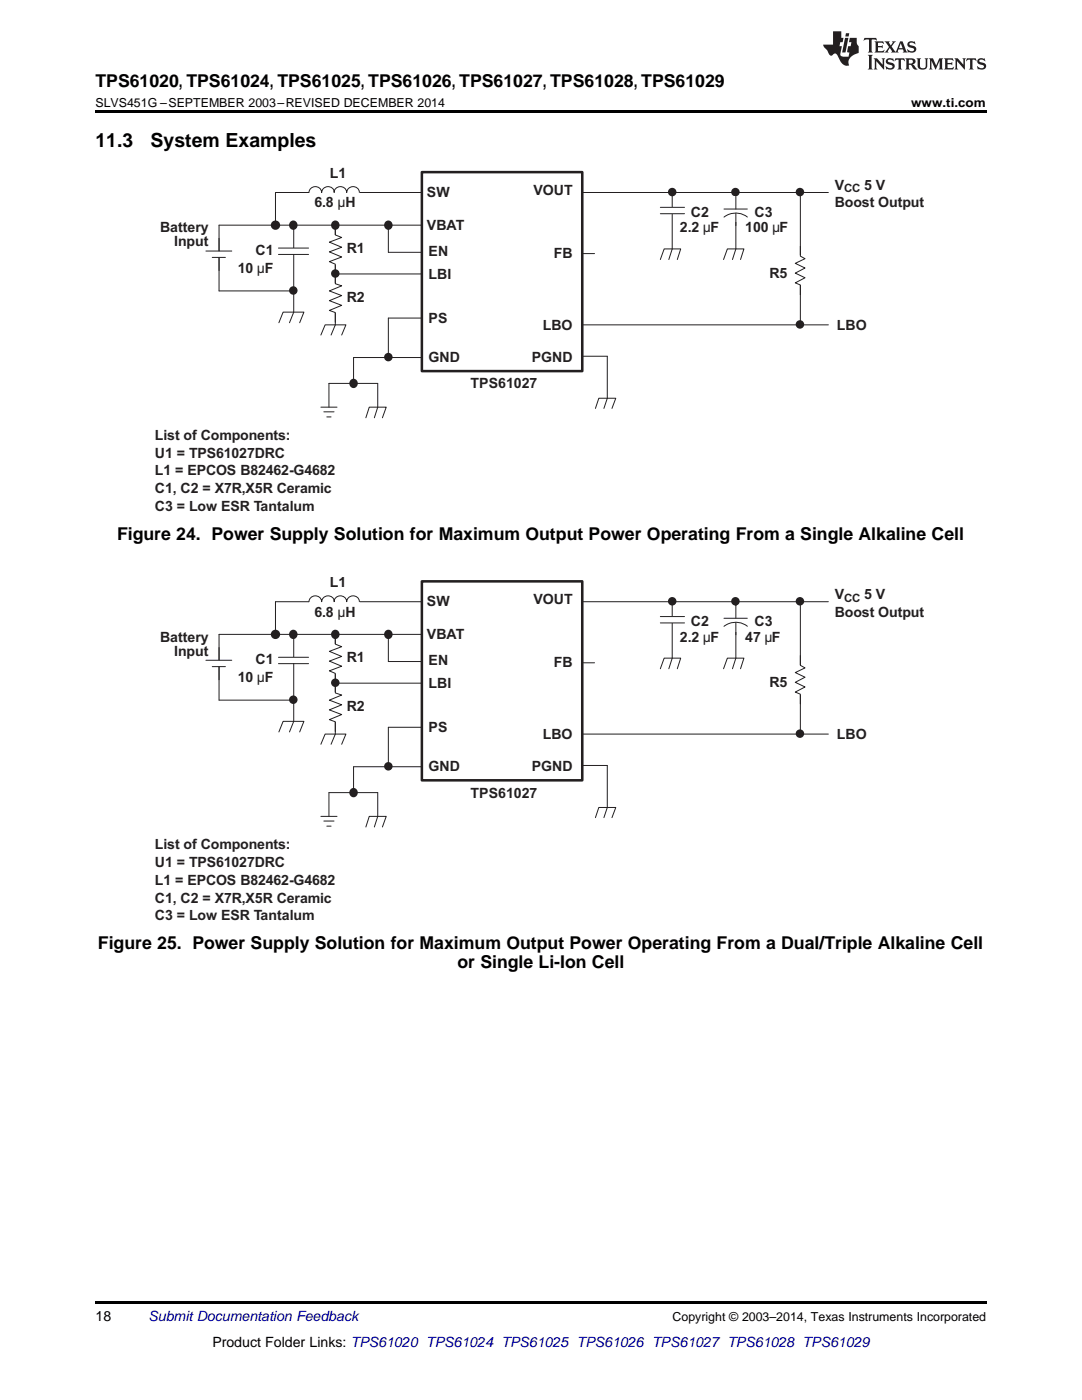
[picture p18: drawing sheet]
<svg xmlns="http://www.w3.org/2000/svg" width="216mm" height="279mm" viewBox="0 0 216 279" stroke-linecap="round" stroke-linejoin="round" font-family="sans-serif">
<defs><g id="words">
<g font-size="3.9">
<text x="19" y="29.3">11.3</text>
<text x="30.1" y="29.3">System Examples</text>
</g>
<g font-size="3.5">
<text x="19" y="17.3">TPS61020, TPS61024, TPS61025, TPS61026, TPS61027, TPS61028, TPS61029</text>
<text x="23.4" y="107.8">Figure 24. Power Supply Solution for Maximum Output Power Operating From a Single Alkaline Cell</text>
<text x="19.5" y="189.4">Figure 25. Power Supply Solution for Maximum Output Power Operating From a Dual/Triple Alkaline Cell</text>
<text x="91.3" y="193.1">or Single Li-Ion Cell</text>
</g>
<g font-size="2.8" fill="#231f20">
<text x="65.8" y="35.5">L1</text>
<text x="62.8" y="41.4">6.8 µH</text>
<text x="85.2" y="39.3">SW</text>
<text x="106.4" y="38.9">VOUT</text>
<text x="166.6" y="37.8">V</text>
<text x="166.6" y="41.4">Boost Output</text>
<text x="172.4" y="37.8">5 V</text>
<text x="31.9" y="46.4">Battery</text>
<text x="85.2" y="46">VBAT</text>
<text x="135.7" y="46.4">2.2 µF</text>
<text x="137.9" y="43.2">C2</text>
<text x="148.7" y="46.4">100 µF</text>
<text x="150.6" y="43.2">C3</text>
<text x="34.7" y="49.2">Input</text>
<text x="51" y="50.9">C1</text>
<text x="69.2" y="50.4">R1</text>
<text x="85.5" y="51.1">EN</text>
<text x="110.5" y="51.5">FB</text>
<text x="47.4" y="54.4">10 µF</text>
<text x="85.5" y="55.6">LBI</text>
<text x="153.5" y="55.4">R5</text>
<text x="69.2" y="60.2">R2</text>
<text x="85.5" y="64.4">PS</text>
<text x="108.3" y="65.8">LBO</text>
<text x="167" y="65.8">LBO</text>
<text x="85.5" y="72.3">GND</text>
<text x="93.9" y="77.5">TPS61027</text>
<text x="106.1" y="72.3">PGND</text>
<text x="30.9" y="87.9">List of Components:</text>
<text x="30.9" y="91.4">U1 = TPS61027DRC</text>
<text x="30.9" y="94.9">L1 = EPCOS B82462-G4682</text>
<text x="30.9" y="98.4">C1, C2 = X7R,X5R Ceramic</text>
<text x="30.9" y="101.9">C3 = Low ESR Tantalum</text>
<text x="65.8" y="117.2">L1</text>
<text x="166.6" y="119.5">V</text>
<text x="172.4" y="119.5">5 V</text>
<text x="62.8" y="123">6.8 µH</text>
<text x="85.2" y="121">SW</text>
<text x="106.4" y="120.6">VOUT</text>
<text x="137.9" y="124.9">C2</text>
<text x="150.6" y="124.9">C3</text>
<text x="166.6" y="123">Boost Output</text>
<text x="31.9" y="128">Battery</text>
<text x="34.7" y="130.8">Input</text>
<text x="85.2" y="127.6">VBAT</text>
<text x="135.7" y="128">2.2 µF</text>
<text x="148.7" y="128">47 µF</text>
<text x="47.4" y="136.1">10 µF</text>
<text x="51" y="132.5">C1</text>
<text x="69.2" y="132.1">R1</text>
<text x="85.5" y="137.3">LBI</text>
<text x="85.5" y="132.8">EN</text>
<text x="110.5" y="133.2">FB</text>
<text x="153.5" y="137.1">R5</text>
<text x="69.2" y="141.8">R2</text>
<text x="85.5" y="146.1">PS</text>
<text x="108.3" y="147.4">LBO</text>
<text x="167" y="147.4">LBO</text>
<text x="85.5" y="154">GND</text>
<text x="106.1" y="154">PGND</text>
<text x="93.9" y="159.2">TPS61027</text>
<text x="30.9" y="169.5">List of Components:</text>
<text x="30.9" y="173.1">U1 = TPS61027DRC</text>
<text x="30.9" y="176.6">L1 = EPCOS B82462-G4682</text>
<text x="30.9" y="180.1">C1, C2 = X7R,X5R Ceramic</text>
<text x="30.9" y="183.6">C3 = Low ESR Tantalum</text>
</g>
<g font-size="2.8">
<text x="19" y="263.6">18</text>
<text x="42.4" y="268.9">Product Folder Links: TPS61020 TPS61024 TPS61025 TPS61026 TPS61027 TPS61028 TPS61029</text>
</g>
<text font-size="2.8" fill="#0000c8" x="29.6" y="263.6">Submit Documentation Feedback</text>
<g font-size="2.5">
<text x="19" y="21.4">SLVS451G –SEPTEMBER 2003–REVISED DECEMBER 2014</text>
<text x="181.8" y="21.4">www.ti.com</text>
<text x="134.2" y="263.6">Copyright © 2003–2014, Texas Instruments Incorporated</text>
</g>
<g font-size="2.3" fill="#231f20">
<text x="168.4" y="38.4">CC</text>
<text x="168.4" y="120.1">CC</text>
</g>
</g></defs>
<path d="M19 259.7h177.8v.5h-177.8z" fill="#000"/>
<path d="M55 120.1h110.3M66.9 136.3h22M77.5 132h14.2M105.8 126.6h-62.1v13.1M110.3 132.3h8.3M70.5 153h21.2M77.5 145.1h14.2M113.5 152.8h7.7M113.5 146.5h51.8" fill="none" stroke="#231f20" stroke-width=".2"/>
<path d="M84.2 116h32v39.7h-32z" fill-rule="evenodd" fill="#fff"/>
<path d="M84.2 116h32v39.7h-32z" fill="none" stroke="#231f20" stroke-width=".51"/>
<path d="M61.7 119.2h9.9v2.1h-9.9z" fill-rule="evenodd" fill="#fff"/>
<path d="M66.7 120a1.26 1.26 0 0 0-1.3-1.1 1.26 1.26 0 0 0-1.2 1.2M64.2 120a1.26 1.26 0 0 0-1.3-1.1 1.26 1.26 0 0 0-1.2 1.2M66.9 126.6v19.9M69.2 120a1.26 1.26 0 0 0-1.3-1.1 1.26 1.26 0 0 0-1.2 1.2M71.7 120.1a1.26 1.26 0 0 0-1.3-1.2 1.26 1.26 0 0 0-1.2 1.2M77.5 145.1v7.9" fill="none" stroke="#231f20" stroke-width=".2"/>
<path d="M65.8 128.6h2.4v5.8h-2.4z" fill-rule="evenodd" fill="#fff"/>
<path d="M66.9 126.6v2l1.3 .5-2.5 .9 2.5 1-2.5 .9 2.5 1.1-2.5 .9 1.2 .5v1.9" fill="none" stroke="#231f20" stroke-width=".2"/>
<path d="M65.8 138.2h2.4v5.8h-2.4z" fill-rule="evenodd" fill="#fff"/>
<path d="M58.6 126.6v17.4M66.9 136.3v2l1.3 .4-2.5 1 2.5 1-2.5 1 2.5 .9-2.5 1 1.2 .4v2M64 148.5l.9-2h4.1l-.8 2M66.9 146.5l-.8 2" fill="none" stroke="#231f20" stroke-width=".2"/>
<path d="M56.8 131.2h3.3v1.2h-3.3z" fill-rule="evenodd" fill="#fff"/>
<path d="M43.7 139.7h14.9M55 120.1v6.5M55.6 131.2h6M55.6 132.4h6M159.7 120.1v26.4M55.6 146.1l.9-2.1h4.1l-.8 2.1M58.6 144l-.8 2.1M70.5 153v5.2" fill="none" stroke="#231f20" stroke-width=".2"/>
<path d="M158.8 132.7h1.9v5.8h-1.9z" fill-rule="evenodd" fill="#fff"/>
<path d="M159.7 130.8v2l.9 .5-1.9 .9 1.9 1-1.9 1 1.9 .9-1.9 1 1 .4v2" fill="none" stroke="#231f20" stroke-width=".2"/>
<circle cx="159.6" cy="120" r=".68" fill="#231f20"/>
<circle cx="159.6" cy="120" r=".68" fill="none" stroke="#231f20" stroke-width=".34"/>
<circle cx="159.6" cy="146.4" r=".68" fill="#231f20"/>
<circle cx="159.6" cy="146.4" r=".68" fill="none" stroke="#231f20" stroke-width=".34"/>
<path d="M134.1 120.1v11.2" fill="none" stroke="#231f20" stroke-width=".2"/>
<path d="M132.8 123h2.6v1.3h-2.6z" fill-rule="evenodd" fill="#fff"/>
<path d="M131.8 123h4.8M131.8 124.3h4.8" fill="none" stroke="#231f20" stroke-width=".2"/>
<circle cx="134.1" cy="120" r=".68" fill="#231f20"/>
<circle cx="134.1" cy="120" r=".68" fill="none" stroke="#231f20" stroke-width=".34"/>
<path d="M146.8 120.1v11.2" fill="none" stroke="#231f20" stroke-width=".2"/>
<circle cx="146.7" cy="120" r=".68" fill="#231f20"/>
<circle cx="146.7" cy="120" r=".68" fill="none" stroke="#231f20" stroke-width=".34"/>
<path d="M144.5 120.9h4.6v5.1h-4.6z" fill-rule="evenodd" fill="#fff"/>
<g fill="none" stroke="#231f20" stroke-width=".2">
<path d="M131.8 133.5l.7-2.2h3.3l-.7 2.2M134.1 131.3l-.6 2.2M144.4 133.5l.7-2.2h3.3l-.6 2.2M144.5 123.4h4.6M146.8 120.8v2.6M146.8 124.2v2.5M146.8 131.3l-.6 2.2M149.1 125a3.8 3.8 0 0 0-4.6 0M121.2 152.8v8.3l-.7 2.1M64 162.9h3.2M64.6 163.9h2.1M65.2 164.9h.9"/>
<path d="M65.6 162.9v-4.7h9.8v4.7l-.7 2.1M73 165l.7-2.1h3.4l-.8 2.1M118.8 163.2l.7-2.1h3.4l-.8 2.1"/>
</g>
<circle cx="66.9" cy="136.3" r=".68" fill="#231f20"/>
<circle cx="66.9" cy="136.3" r=".68" fill="none" stroke="#231f20" stroke-width=".34"/>
<circle cx="77.5" cy="152.9" r=".68" fill="#231f20"/>
<circle cx="77.5" cy="152.9" r=".68" fill="none" stroke="#231f20" stroke-width=".34"/>
<circle cx="70.5" cy="158.1" r=".72" fill="#231f20"/>
<circle cx="70.5" cy="158.1" r=".72" fill="none" stroke="#231f20" stroke-width=".34"/>
<circle cx="58.5" cy="139.6" r=".68" fill="#231f20"/>
<circle cx="58.5" cy="139.6" r=".68" fill="none" stroke="#231f20" stroke-width=".34"/>
<circle cx="55" cy="126.6" r=".76" fill="#231f20"/>
<circle cx="55" cy="126.6" r=".76" fill="none" stroke="#231f20" stroke-width=".34"/>
<circle cx="58.6" cy="126.6" r=".72" fill="#231f20"/>
<circle cx="58.6" cy="126.6" r=".72" fill="none" stroke="#231f20" stroke-width=".34"/>
<circle cx="66.9" cy="126.6" r=".72" fill="#231f20"/>
<circle cx="66.9" cy="126.6" r=".72" fill="none" stroke="#231f20" stroke-width=".34"/>
<path d="M41.1 131.8h5.2v1.2h-5.2z" fill-rule="evenodd" fill="#fff"/>
<path d="M41.1 131.8h5.1M42.4 133h2.6M43.7 129.2v2.6M43.7 133v2.7M77.5 126.6v5.4" fill="none" stroke="#231f20" stroke-width=".2"/>
<circle cx="77.5" cy="126.6" r=".72" fill="#231f20"/>
<circle cx="77.5" cy="126.6" r=".72" fill="none" stroke="#231f20" stroke-width=".34"/>
<path d="M55 38.4h110.3M66.9 54.7h22M77.5 50.4h14.2M105.8 44.9h-62.1v13.2M110.3 50.6h8.3M70.5 71.4h21.2M77.5 63.5h14.2M113.5 71.1h7.7M113.5 64.8h51.8" fill="none" stroke="#231f20" stroke-width=".2"/>
<path d="M84.2 34.4h32v39.7h-32z" fill-rule="evenodd" fill="#fff"/>
<path d="M84.2 34.4h32v39.7h-32z" fill="none" stroke="#231f20" stroke-width=".51"/>
<path d="M61.7 37.6h9.9v2h-9.9z" fill-rule="evenodd" fill="#fff"/>
<path d="M64.2 38.3a1.26 1.26 0 0 0-1.3-1.1 1.26 1.26 0 0 0-1.2 1.2M66.7 38.3a1.26 1.26 0 0 0-1.3-1.1 1.26 1.26 0 0 0-1.2 1.2M69.2 38.3a1.26 1.26 0 0 0-1.3-1.1 1.26 1.26 0 0 0-1.2 1.2M71.7 38.4a1.26 1.26 0 0 0-1.3-1.2 1.26 1.26 0 0 0-1.2 1.2M66.9 44.9v19.9M77.5 63.5v7.9" fill="none" stroke="#231f20" stroke-width=".2"/>
<path d="M65.8 46.9h2.4v5.8h-2.4z" fill-rule="evenodd" fill="#fff"/>
<path d="M66.9 44.9v2l1.3 .5-2.5 .9 2.5 1-2.5 1 2.5 1-2.5 .9 1.2 .5v2" fill="none" stroke="#231f20" stroke-width=".2"/>
<path d="M65.8 56.5h2.4v5.9h-2.4z" fill-rule="evenodd" fill="#fff"/>
<path d="M58.6 44.9v17.4M66.9 54.7v1.9l1.3 .4-2.5 1.1 2.5 .9-2.5 1 2.5 .9-2.5 1.1 1.2 .4v1.9M64 66.9l.9-2.1h4.1l-.8 2.1M66.9 64.8l-.8 2.1" fill="none" stroke="#231f20" stroke-width=".2"/>
<path d="M56.8 49.5h3.3v1.2h-3.3z" fill-rule="evenodd" fill="#fff"/>
<path d="M55 38.4v6.5M159.7 38.4v26.4M43.7 58.1h14.9M55.6 49.5h6M55.6 50.8h6M55.6 64.4l.9-2.1h4.1l-.8 2.1M58.6 62.3l-.8 2.1M70.5 71.4v5.1" fill="none" stroke="#231f20" stroke-width=".2"/>
<path d="M158.8 51h1.9v5.9h-1.9z" fill-rule="evenodd" fill="#fff"/>
<path d="M159.7 49.2v1.9l.9 .5-1.9 1 1.9 .9-1.9 1 1.9 .9-1.9 1.1 1 .4v1.9" fill="none" stroke="#231f20" stroke-width=".2"/>
<circle cx="159.6" cy="38.3" r=".68" fill="#231f20"/>
<circle cx="159.6" cy="38.3" r=".68" fill="none" stroke="#231f20" stroke-width=".34"/>
<circle cx="159.6" cy="64.7" r=".68" fill="#231f20"/>
<circle cx="159.6" cy="64.7" r=".68" fill="none" stroke="#231f20" stroke-width=".34"/>
<path d="M134.1 38.4v11.3" fill="none" stroke="#231f20" stroke-width=".2"/>
<path d="M132.8 41.4h2.6v1.3h-2.6z" fill-rule="evenodd" fill="#fff"/>
<path d="M131.8 41.4h4.8M131.8 42.7h4.8" fill="none" stroke="#231f20" stroke-width=".2"/>
<circle cx="134.1" cy="38.3" r=".68" fill="#231f20"/>
<circle cx="134.1" cy="38.3" r=".68" fill="none" stroke="#231f20" stroke-width=".34"/>
<path d="M146.8 38.4v11.3" fill="none" stroke="#231f20" stroke-width=".2"/>
<circle cx="146.7" cy="38.3" r=".68" fill="#231f20"/>
<circle cx="146.7" cy="38.3" r=".68" fill="none" stroke="#231f20" stroke-width=".34"/>
<path d="M144.5 39.3h4.6v5h-4.6z" fill-rule="evenodd" fill="#fff"/>
<g fill="none" stroke="#231f20" stroke-width=".2">
<path d="M146.8 39.1v2.6M131.8 51.8l.7-2.1h3.3l-.7 2.1M134.1 49.7l-.6 2.1M144.4 51.8l.7-2.1h3.3l-.6 2.1M144.5 41.7h4.6M146.8 42.6v2.4M146.8 49.7l-.6 2.1M149.1 43.3a3.8 3.8 0 0 0-4.6 0M121.2 71.1v8.4l-.7 2M64 81.3h3.2M64.6 82.2h2.1M65.2 83.2h.9"/>
<path d="M65.6 81.3v-4.8h9.8v4.8l-.7 2.1M73 83.4l.7-2.1h3.4l-.8 2.1M118.8 81.5l.7-2h3.4l-.8 2"/>
</g>
<circle cx="66.9" cy="54.6" r=".68" fill="#231f20"/>
<circle cx="66.9" cy="54.6" r=".68" fill="none" stroke="#231f20" stroke-width=".34"/>
<circle cx="77.5" cy="71.3" r=".68" fill="#231f20"/>
<circle cx="77.5" cy="71.3" r=".68" fill="none" stroke="#231f20" stroke-width=".34"/>
<circle cx="70.5" cy="76.5" r=".72" fill="#231f20"/>
<circle cx="70.5" cy="76.5" r=".72" fill="none" stroke="#231f20" stroke-width=".34"/>
<circle cx="58.5" cy="58" r=".68" fill="#231f20"/>
<circle cx="58.5" cy="58" r=".68" fill="none" stroke="#231f20" stroke-width=".34"/>
<circle cx="55" cy="44.9" r=".76" fill="#231f20"/>
<circle cx="55" cy="44.9" r=".76" fill="none" stroke="#231f20" stroke-width=".34"/>
<circle cx="58.6" cy="44.9" r=".72" fill="#231f20"/>
<circle cx="58.6" cy="44.9" r=".72" fill="none" stroke="#231f20" stroke-width=".34"/>
<circle cx="66.9" cy="44.9" r=".72" fill="#231f20"/>
<circle cx="66.9" cy="44.9" r=".72" fill="none" stroke="#231f20" stroke-width=".34"/>
<path d="M41.1 50.1h5.2v1.3h-5.2z" fill-rule="evenodd" fill="#fff"/>
<path d="M41.1 50.1h5.1M42.4 51.4h2.6M43.7 47.6v2.5M43.7 51.4v2.6M77.5 44.9v5.5" fill="none" stroke="#231f20" stroke-width=".2"/>
<circle cx="77.5" cy="44.9" r=".72" fill="#231f20"/>
<circle cx="77.5" cy="44.9" r=".72" fill="none" stroke="#231f20" stroke-width=".34"/>
<path d="M19 22h177.8v.5h-177.8z" fill="#000"/>
<g fill="#231f20">
<path d="M172.5 7.6l-.1 .5 .4-.2h.6v.1v2.1l-.2 .4h.9l-.2-.4v-2.1l.1-.1h.5l.5 .2-.2-.5zM174.5 8.3l.2 .3v1.5l-.2 .4h1.8l.2-.6a1.04 1.04 0 0 1-1.3 .2v-.7h.6l.3 .2v-.6l-.3 .2h-.6v-.6l.8-.1 .4 .3-.2-.5zM176.5 8.3l.9 1.1-.9 1.1h.8l-.2-.2 .4-.7 .5 .7-.2 .2h1.5l-.2-.2 .2-.4h.9l.1 .4-.2 .2h1l-.3-.3-.7-1.9h-.5l-.9 2-.8-1 .9-1h-.8l.1 .3-.4 .5-.3-.6 .1-.2zM179.7 8.6l.4 1h-.7zM181.3 8.4a.63 .63 0 0 0-.2 .7 .63 .63 0 0 0 .6 .4l.6 .2 .1 .2a.75 .75 0 0 1-.7 .4 .75 .75 0 0 1-.6-.5l.1 .7 .1-.1a1.11 1.11 0 0 0 1.5-.6 1.13 1.13 0 0 0-1.2-.8l-.1-.4a1.04 1.04 0 0 1 1.2 .2l-.2-.5-.2 .1-.4-.2zM173.2 10.9l.2 .4v2.2l-.2 .4h1l-.3-.4v-2.2l.3-.4zM174.3 11.6l.3 .4v1.5l-.3 .4h.8l-.2-.4v-1.3l1.5 1.7v-1.9l.2-.4h-.7l.2 .4v.9l-1.1-1.3zM177 11.8a.62 .62 0 0 0-.2 .7 .62 .62 0 0 0 .6 .4l.6 .1 .1 .3a.76 .76 0 0 1-.7 .3 .76 .76 0 0 1-.7-.4l.2 .7 .1-.1a1.11 1.11 0 0 0 1.5-.6 1.13 1.13 0 0 0-1.2-.8l-.1-.4a1.04 1.04 0 0 1 1.2 .2l-.2-.6-.2 .1-.5-.1zM178.7 11.6l-.2 .6a.61 .61 0 0 1 .8-.3v1.6l-.2 .4h.9l-.2-.4v-1.6a.63 .63 0 0 1 .7 .3l-.1-.6zM180.6 11.6l.3 .4v1.5l-.3 .4h1l-.2-.2-.1-.8 .6 .2a.76 .76 0 0 0 1.2 .7l-1-1a.58 .58 0 0 0 .6-.5 .58 .58 0 0 0-.5-.6zM181.4 11.9h.1a.45 .45 0 0 1 .5 .1 .45 .45 0 0 1 .1 .5l-.8 .2zM182.9 11.6l.2 .2a2.17 2.17 0 0 0 .3 1.9 .99 .99 0 0 0 1.6-.6v-1.1l.2-.4h-.7l.2 .2a1.92 1.92 0 0 1-.2 1.8 .6 .6 0 0 1-.9-.5v-1.1l.2-.4zM185.4 11.6l.2 .4v1.5l-.2 .4h.7l-.2-.4v-1.4l.8 1.8 .8-1.8v1.4l-.2 .4h.9l-.2-.4v-1.5l.2-.4h-.8l-.6 1.5-.6-1.5zM188.4 11.6l.2 .4v1.5l-.2 .4h1.8l.1-.6a1.04 1.04 0 0 1-1.2 .1v-.6h.5l.4 .2v-.6l-.4 .2h-.5v-.7h.8l.3 .3-.1-.6zM190.5 11.6l.2 .4v1.5l-.2 .4h.7l-.2-.4v-1.3l1.5 1.7v-1.9l.2-.4h-.7l.2 .4v.9l-1.1-1.3zM192.9 11.6l-.1 .6a.61 .61 0 0 1 .7-.3l.1 1.6-.3 .4h1l-.3-.4 .1-1.6a.63 .63 0 0 1 .7 .3l-.1-.6zM195.2 11.8a.62 .62 0 0 0-.2 .7 .62 .62 0 0 0 .6 .4l.6 .1 .1 .3a.76 .76 0 0 1-.7 .3 .76 .76 0 0 1-.6-.4l.1 .7 .1-.1a1.11 1.11 0 0 0 1.6-.6 1.13 1.13 0 0 0-1.3-.8l-.1-.4a1.04 1.04 0 0 1 1.2 .2l-.1-.6-.2 .1-.5-.1z"/>
<path d="M166.2 6.3v2.6h-1.9v.4l.8 .9a.91 .91 0 0 0 1 .8 .56 .56 0 0 1 .5-.3 .56 .56 0 0 1 .5 .3l.4 .8a1.53 1.53 0 0 0 1.9 1.2 1.54 1.54 0 0 1 1-2.1l.9-.3v-1.4a1.52 1.52 0 0 1-.4-1.6h-1.3l-.2 .8h.5l-.2 .8h-.5l-.1 1v.2l.4 .1-.2 .8a1.93 1.93 0 0 1-1.6-.3l.3-1.8h-.5l.2-.8h.4l.2-.8h-.4v-1.3zM168.6 7.6l-.6 2.9h.7l.6-2.9zM168.8 6.6l-.1 .7h.6l.2-.7z"/>
</g>
<use href="#words"/>
</svg>
